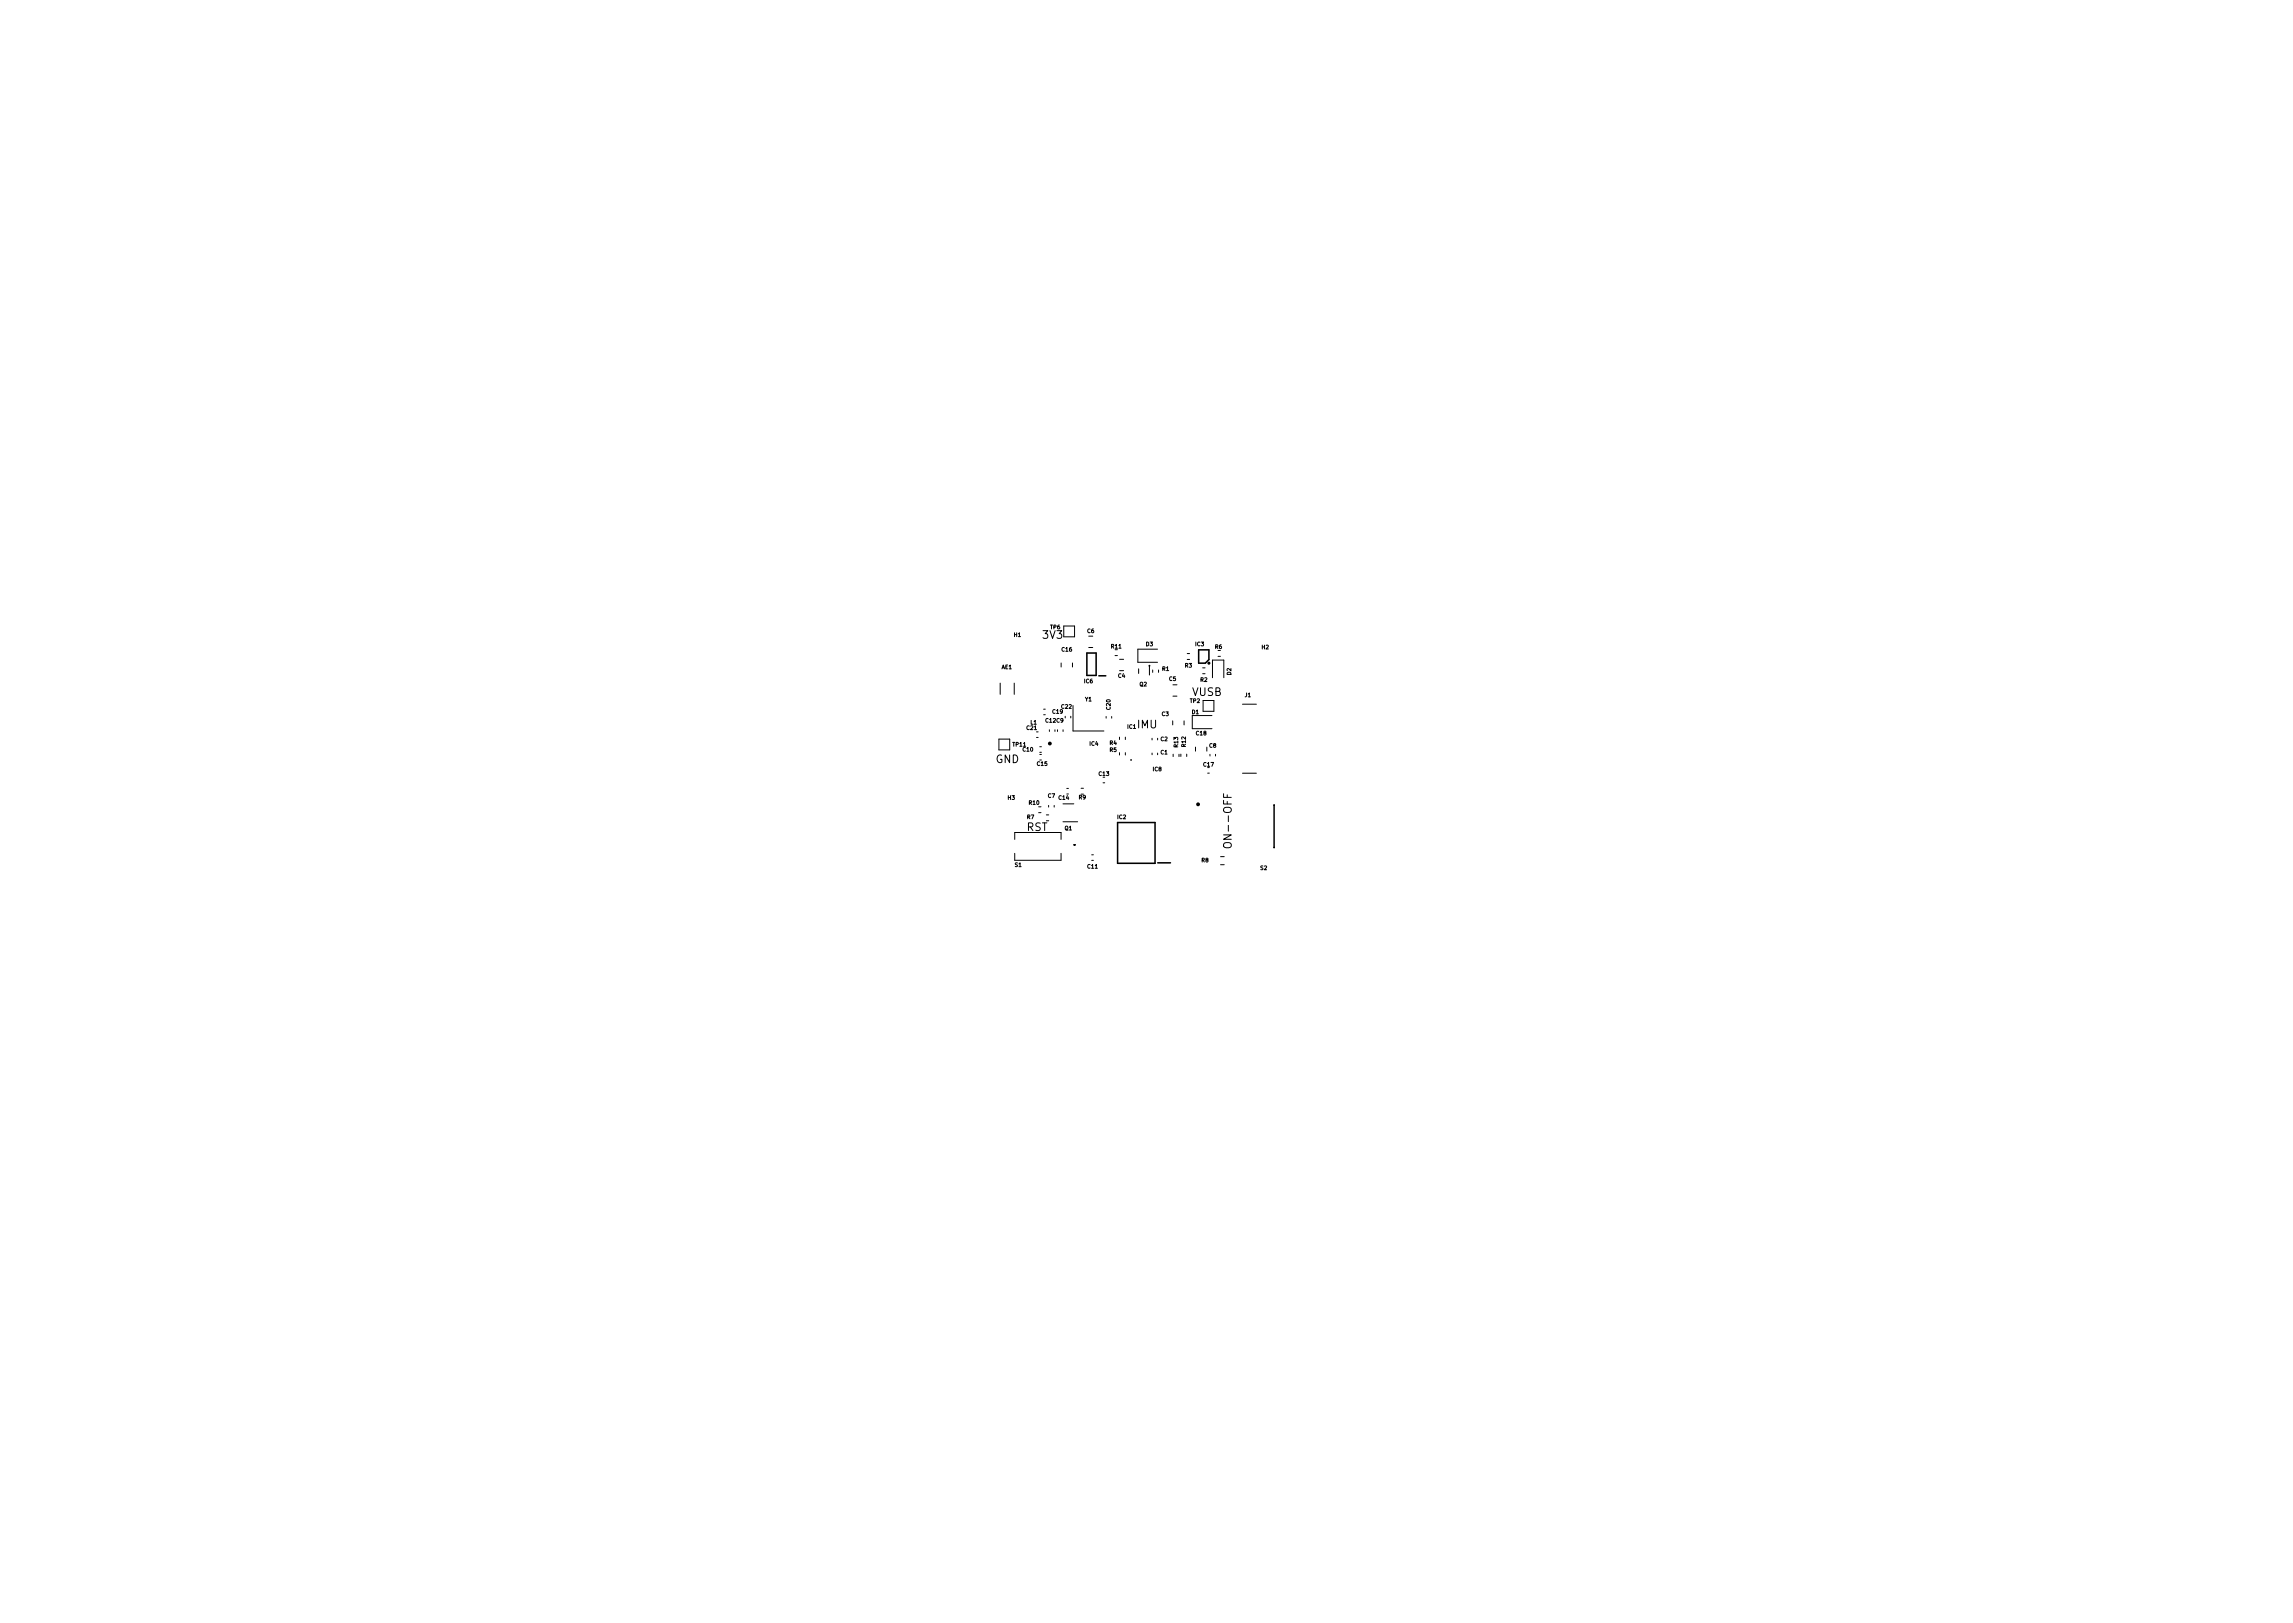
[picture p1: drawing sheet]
<svg xmlns="http://www.w3.org/2000/svg" width="297mm" height="210mm" viewBox="0 0 297 210" stroke-linecap="round" stroke-linejoin="round" font-family="sans-serif">
<defs><g id="words">
<g font-size="1.4">
<text x="135.1" y="82.7">3V3</text>
<text x="147.3" y="94.3">IMU</text>
<text x="154.4" y="90.1">VUSB</text>
<text x="129" y="98.8">GND</text>
<text x="133" y="107.6">RST</text>
<text x="159.6" y="109.2" transform="rotate(-90 159.6 109.2)">ON--OFF</text>
</g>
<g font-size=".7">
<text x="131.4" y="82.5">H1</text>
<text x="136.1" y="81.5">TP6</text>
<text x="140.9" y="82">C6</text>
<text x="144" y="84">R11</text>
<text x="148.5" y="83.7">D3</text>
<text x="154.9" y="83.7">IC3</text>
<text x="129.7" y="86.7">AE1</text>
<text x="137.6" y="84.4">C16</text>
<text x="140.5" y="88.5">IC6</text>
<text x="144.9" y="87.8">C4</text>
<text x="147.6" y="88.9">Q2</text>
<text x="150.6" y="86.9">R1</text>
<text x="151.5" y="88.2">C5</text>
<text x="153.5" y="86.5">R3</text>
<text x="155.5" y="88.3">R2</text>
<text x="157.4" y="84">R6</text>
<text x="159.5" y="87.4" transform="rotate(-90 159.5 87.4)">D2</text>
<text x="163.5" y="84.1">H2</text>
<text x="133" y="94.5">C21</text>
<text x="133.5" y="93.8">L1</text>
<text x="135.5" y="93.6">C12C9</text>
<text x="136.4" y="92.4">C19</text>
<text x="137.5" y="91.8">C22</text>
<text x="140.6" y="90.8">Y1</text>
<text x="143.9" y="91.9" transform="rotate(-90 143.9 91.9)">C20</text>
<text x="146.1" y="94.4">IC1</text>
<text x="150.4" y="96">C2</text>
<text x="150.5" y="92.7">C3</text>
<text x="154.2" y="91">TP2</text>
<text x="154.4" y="92.5">D1</text>
<text x="155" y="95.2">C18</text>
<text x="161.3" y="90.3">J1</text>
<text x="131.2" y="96.7">TP11</text>
<text x="132.5" y="97.3">C10</text>
<text x="134.4" y="99.2">C15</text>
<text x="141.2" y="96.6">IC4</text>
<text x="142.4" y="100.5">C13</text>
<text x="143.8" y="96.5">R4</text>
<text x="143.8" y="97.4">R5</text>
<text x="149.4" y="99.9">IC8</text>
<text x="150.4" y="97.7">C1</text>
<text x="152.6" y="96.8" transform="rotate(-90 152.6 96.8)">R13</text>
<text x="153.6" y="96.7" transform="rotate(-90 153.6 96.7)">R12</text>
<text x="155.9" y="99.3">C17</text>
<text x="156.7" y="96.8">C8</text>
<text x="130.6" y="103.6">H3</text>
<text x="133.1" y="106.1">R7</text>
<text x="133.3" y="104.2">R10</text>
<text x="135.8" y="103.3">C7</text>
<text x="137.2" y="103.6">C14</text>
<text x="137.9" y="107.5">Q1</text>
<text x="139.8" y="103.5">R9</text>
<text x="144.8" y="106.1">IC2</text>
<text x="131.5" y="112.3">S1</text>
<text x="140.9" y="112.5">C11</text>
<text x="155.7" y="111.7">R8</text>
<text x="163.3" y="112.7">S2</text>
</g>
</g></defs>
<g fill="none" stroke="#000" stroke-width=".13">
<path d="M129.4 95.7h1.4v1.4h-1.4zM129.6 88.5v1.5M131.4 88.5v1.5M134.3 95.5h.2M134.3 94.8h.2M134.7 97.5h.2M134.7 96.7h.2M134.7 97.7h.2M135.2 92.6h.2M135.2 91.9h.2M135.9 94.5v.3M136.7 94.5v.3"/>
<path d="M137 94.5v.3M137.5 85.9v.5M137.7 94.5v.3M137.8 81.1h1.4v1.4h-1.4zM138 92.8v.2M138.7 92.8v.2M138.9 85.9v.5M139 91.4v3.3h4M141 83.9h.6M141 82.4h.6M143.3 92.8v.2M144 92.8v.2"/>
<path d="M144.4 84.9h.4M145 95.5v.3M145 97.5v.3M145 85.4h.6M145 86.9h.6M145.8 95.5v.3M145.8 97.5v.3M146.5 98.4h.1M146.5 98.5h.1M147.5 86.6v.6M148.9 86.2v1.2M149.2 95.6v.3"/>
<path d="M149.2 97.6v.2M149.3 86.8v.3M149.9 84.1h-2.5v1.7h2.5M150 95.6v.3M150 97.6v.2M150.1 86.8v.3M151.9 93.4v.5M151.9 88.7h.6M151.9 90.2h.6M152 97.7v.3M152.7 97.7v.3M153 97.7v.3"/>
<path d="M153.4 93.4v.5M153.7 97.7v.3M153.8 85.4h.3M153.8 84.7h.3M154.9 96.8v.5M155.8 87.3h.3M155.8 86.5h.3M155.9 90.7h1.3v1.4h-1.3zM156.3 96.8v.5M156.7 97.7v.2M157 92.7h-2.5v1.7h2.5M157.1 87.8v-2.3h1.4v2.3"/>
<path d="M157.5 97.7v.2M157.8 85h.3M161 91.2h1.8M131.5 108.7v-.9h6v.9M131.5 110.5v.9h6v-.9M134.5 104.5h.4M134.5 105.3h.4M135.5 105.6h.4M135.8 104.3v.3M136.6 104.3v.3M137.7 106.5h1.9M137.7 104.1h1.4"/>
<path d="M138.2 102.1h.2M140 102.1h.4M141.4 110.7h.2M141.4 111.5h.2M142.9 101.4h.2M156.4 100.2h.3M158.1 112h.5M158.1 111h.5M158.5 102.8v.5h1M158.6 109.3a.64 .64 0 0 1 .9 .1 .34 .34 0 0 1-.3 .4h-.4a.33 .33 0 0 1-.3-.1 .33 .33 0 0 1 .1-.4zM159 103v.3M161 100.2h1.8"/>
<path d="M165 104.3v5.5"/>
<circle cx="139.2" cy="109.4" r=".05"/>
</g>
<g fill="#000" stroke="#000" stroke-width=".13">
<circle cx="146.5" cy="98.4" r=".01"/>
<circle cx="146.5" cy="98.5" r=".01"/>
<circle cx="148.9" cy="86.2" r=".06"/>
<circle cx="139.2" cy="109.4" r=".05"/>
<circle cx="165" cy="104.3" r=".05"/>
<circle cx="165" cy="109.8" r=".05"/>
</g>
<g fill="none" stroke="#000" stroke-width=".25">
<circle cx="136" cy="96.3" r=".12"/>
<circle cx="155.2" cy="104.2" r=".13"/>
</g>
<g fill="none" stroke="#000" stroke-width=".2">
<path d="M140.8 84.6h1.2v2.9h-1.2zM142.3 87.5h.9M155.3 84.2h1.3v1.2l-.5 .5h-.8zM144.8 106.6h4.8v5.2h-4.8zM150 111.8h1.6"/>
<circle cx="156.6" cy="85.9" r=".1"/>
</g>
<use href="#words"/>
</svg>
